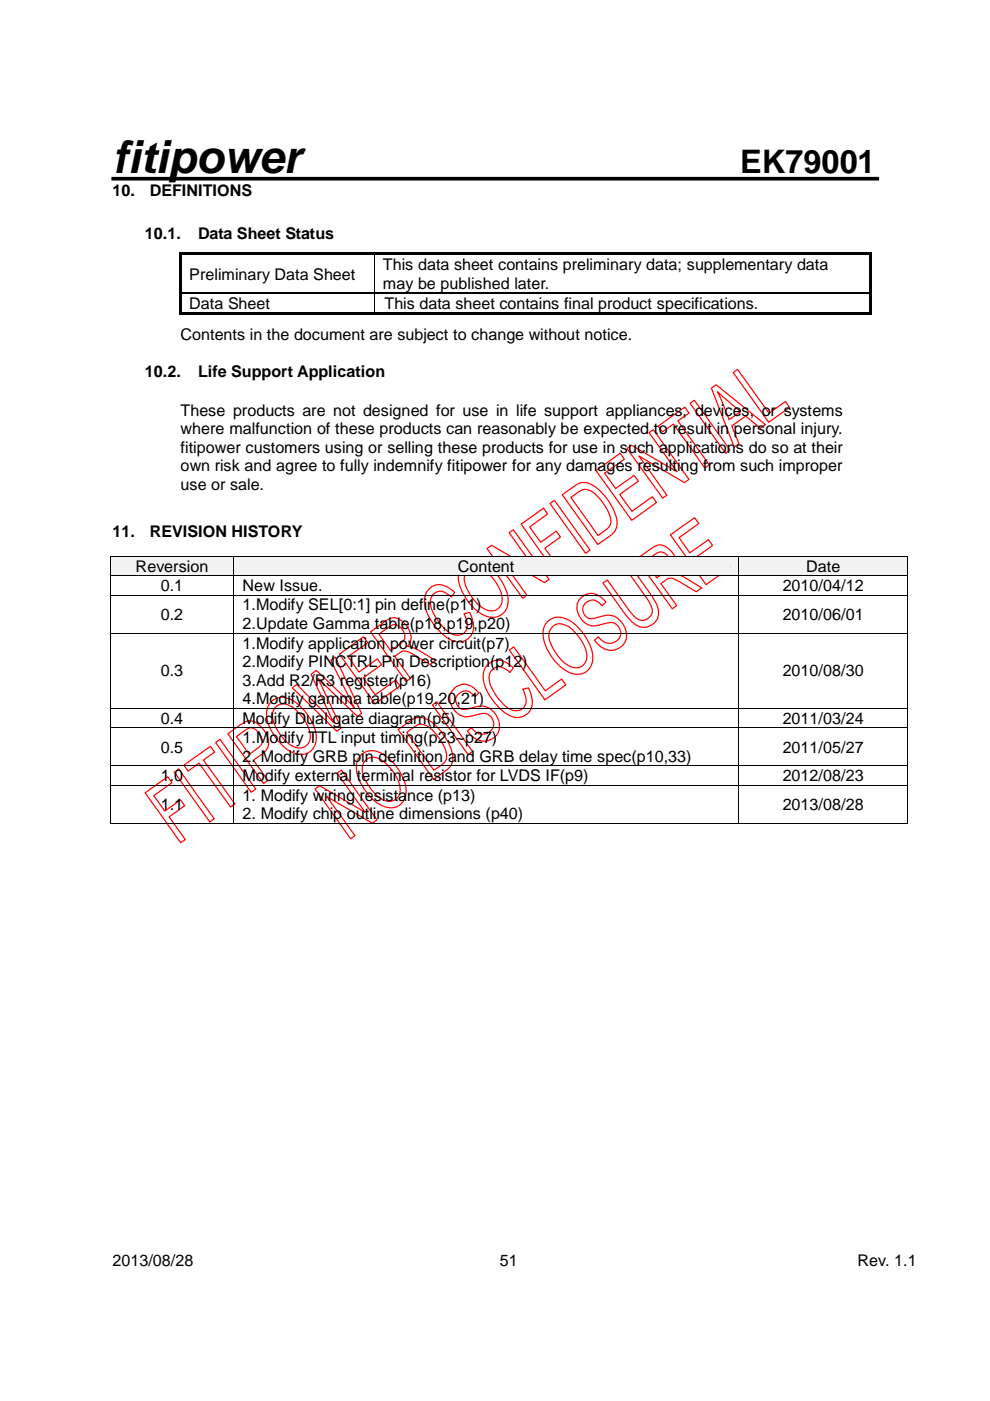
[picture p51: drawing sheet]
<svg xmlns="http://www.w3.org/2000/svg" width="210mm" height="297mm" viewBox="0 0 210 297" stroke-linecap="round" stroke-linejoin="round" font-family="sans-serif">
<defs><g id="words">
<text font-size="9.6" x="23.9" y="36.6">fitipower</text>
<text font-size="6.9" x="156.9" y="36.6">EK79001</text>
<g font-size="3.4">
<text x="23.9" y="41.7">10.</text>
<text x="31.7" y="41.7">DEFINITIONS</text>
<text x="30.7" y="50.7">10.1.</text>
<text x="42" y="50.7">Data Sheet Status</text>
<text x="40.1" y="59.3">Preliminary Data Sheet</text>
<text x="81.2" y="57.3">This data sheet contains preliminary data; supplementary data</text>
<text x="40.1" y="65.5">Data Sheet</text>
<text x="81.2" y="61.3">may be published later.</text>
<text x="81.5" y="65.5">This data sheet contains final product specifications.</text>
<text x="38.3" y="72">Contents in the document are subject to change without notice.</text>
<text x="30.7" y="79.9">10.2.</text>
<text x="42" y="79.9">Life Support Application</text>
<text x="38.3" y="88.1">These products are not designed for use in life support appliances, devices, or systems</text>
<text x="38.3" y="92.1">where malfunction of these products can reasonably be expected to result in personal injury.</text>
<text x="38.3" y="96">fitipower customers using or selling these products for use in such applications do so at their</text>
<text x="38.3" y="99.9">own risk and agree to fully indemnify fitipower for any damages resulting from such improper</text>
<text x="38.3" y="103.9">use or sale.</text>
<text x="23.9" y="113.9">11.</text>
<text x="31.8" y="113.9">REVISION HISTORY</text>
<text x="28.7" y="121.2">Reversion</text>
<text x="34.1" y="125.3">0.1</text>
<text x="51.4" y="125.3">New Issue.</text>
<text x="97.1" y="121.2">Content</text>
<text x="166" y="125.3">2010/04/12</text>
<text x="170.9" y="121.2">Date</text>
<text x="34.1" y="131.4">0.2</text>
<text x="51.4" y="129.4">1.Modify SEL[0:1] pin define(p11)</text>
<text x="166" y="131.4">2010/06/01</text>
<text x="51.4" y="133.4">2.Update Gamma table(p18,p19,p20)</text>
<text x="51.4" y="137.5">1.Modify application power circuit(p7)</text>
<text x="34.1" y="143.4">0.3</text>
<text x="51.4" y="141.4">2.Modify PINCTRL Pin Description(p12)</text>
<text x="166" y="143.4">2010/08/30</text>
<text x="51.4" y="145.4">3.Add R2/R3 register(p16)</text>
<text x="51.4" y="149.4">4.Modify gamma table(p19,20,21)</text>
<text x="34.1" y="153.5">0.4</text>
<text x="51.4" y="153.5">Modify Dual gate diagram(p5)</text>
<text x="166" y="153.5">2011/03/24</text>
<text x="34.1" y="159.6">0.5</text>
<text x="51.4" y="157.6">1.Modify TTL input timing(p23~p27)</text>
<text x="51.4" y="161.5">2. Modify GRB pin definition and GRB delay time spec(p10,33)</text>
<text x="166" y="159.6">2011/05/27</text>
<text x="34.1" y="165.7">1.0</text>
<text x="51.4" y="165.7">Modify external terminal resistor for LVDS IF(p9)</text>
<text x="166" y="165.7">2012/08/23</text>
<text x="34.1" y="171.7">1.1</text>
<text x="51.4" y="169.8">1. Modify wiring resistance (p13)</text>
<text x="51.4" y="173.7">2. Modify chip outline dimensions (p40)</text>
<text x="166" y="171.7">2013/08/28</text>
<text x="23.9" y="268.5">2013/08/28</text>
<text x="106" y="268.5">51</text>
<text x="181.8" y="268.5">Rev. 1.1</text>
</g>
</g></defs>
<path d="M23.6 37.9h162.8" fill="none" stroke="#000" stroke-width=".77" stroke-linecap="butt"/>
<g fill="#fff">
<path d="M30.8 168.1l4.8-3.4 .8 1.2-3.8 2.8 2.3 3.3 3.4-2.4 .9 1.2-3.3 2.4 3.4 4.8-1 .7z" fill-rule="evenodd"/>
<path d="M37 163.7l.9-.7 7.5 10.6-.9 .7z" fill-rule="evenodd"/>
<path d="M39 162.2l5.6-4 .9 1.3-2.4 1.7 6.7 9.3-.9 .6-6.7-9.3-2.3 1.7z" fill-rule="evenodd"/>
<path d="M45.7 157.4l1-.6 7.5 10.5-.9 .7z" fill-rule="evenodd"/>
<path d="M48.3 155.6l1.8-1.3a4.1 4.1 0 0 1 3.6-1.4 5.2 5.2 0 0 1 3.1 5.4 7.9 7.9 0 0 1-3.1 2.9l3.1 4.3-.9 .6zM50.1 156.2l2.7 3.7 .4-.2a6.1 6.1 0 0 0 2.3-2.2 3.1 3.1 0 0 0-2.4-3.2 9 9 0 0 0-3 1.9z" fill-rule="evenodd"/>
<path d="M57.4 148.9a3.9 3.9 0 0 1 5.3 .1 10.5 10.5 0 0 1 4.4 7.6 3.3 3.3 0 0 1-5 3 10.8 10.8 0 0 1-5.6-7.9 3.7 3.7 0 0 1 .9-2.8zM58.4 150a3.9 3.9 0 0 0 .2 4.5 7 7 0 0 0 4.8 4.1 2.42 2.42 0 0 0 2.3-3.2 9.1 9.1 0 0 0-4.9-6.1h-1.4z" fill-rule="evenodd"/>
<path d="M62 145.8l.9-.7 7.9 8.1-4.8-10.2 1.1-.8 5.8 5.5 2.2 2.4-5-10.1 1-.7 5.6 12-.9 .6-8.4-8.1 4.9 10.5-.9 .7z" fill-rule="evenodd"/>
<path d="M72 138.7l5.1-3.7 .9 1.3-4.2 2.9 2.3 3.3 3.9-2.8 .5 .6 .4 .6-3.9 2.8 2.5 3.6 4.4-3.1 .9 1.3-5.3 3.7z" fill-rule="evenodd"/>
<path d="M78.6 133.9l1-.7a10.4 10.4 0 0 1 3.8-2.2 4.4 4.4 0 0 1 3.7 4.9l-.7 1.2a8.9 8.9 0 0 1 4.3 1.9l1.6 1-1.1 .9-3.7-2.2a2.23 2.23 0 0 0-3.3 .1l-.5 .3 3.3 4.7-.9 .7zM80.3 134.5l2.5 3.5 .4-.3a6.5 6.5 0 0 0 2.6-2.3 2.53 2.53 0 0 0-2.5-2.9z" fill-rule="evenodd"/>
<path d="M91 124.8a3.3 3.3 0 0 1 4.5 .1l.9 .7-.7 1a2.74 2.74 0 0 0-3.5-.9 3.1 3.1 0 0 0-.4 4.2l.5 .8a8.6 8.6 0 0 0 4 3.9 2.14 2.14 0 0 0 2.3-.6 2.14 2.14 0 0 0 .4-2.3l-.6-1.6 1.2-.3a4.6 4.6 0 0 1 0 5.3 3.8 3.8 0 0 1-5.3-.3 10.8 10.8 0 0 1-4.3-7.6l.3-1.3z" fill-rule="evenodd"/>
<path d="M98.1 119.8a4.2 4.2 0 0 1 5.7 .4 10.7 10.7 0 0 1 3.9 7.4 3.4 3.4 0 0 1-5.4 2.7 10.8 10.8 0 0 1-5.1-8.4 3.3 3.3 0 0 1 .9-2.1zM99.1 120.9a3.5 3.5 0 0 0-.1 3.9 8.2 8.2 0 0 0 4.6 4.6 2.4 2.4 0 0 0 2.8-3.1 8.9 8.9 0 0 0-5-6l-.4-.1a2.21 2.21 0 0 0-1.9 .7z" fill-rule="evenodd"/>
<path d="M103.3 116.3l.9-.7 9.7 5.6-6-8.3 .9-.6 7.6 10.6-1 .6-9.6-5.6 5.9 8.3-.9 .6z" fill-rule="evenodd"/>
<path d="M110.5 111.1l4.7-3.4 .9 1.3-3.8 2.7 2.3 3.3 3.3-2.4 .9 1.3-3.3 2.3 3.5 4.8-1 .7z" fill-rule="evenodd"/>
<path d="M116.6 106.8l1-.7 7.5 10.5-.9 .7z" fill-rule="evenodd"/>
<path d="M119.2 104.9l1.2-.9a7 7 0 0 1 3.4-1.7 7.4 7.4 0 0 1 5 3.6l1.1 1.9a4.6 4.6 0 0 1 .2 5.1l-3.4 2.5zM121 105.5l5.8 8 .6-.4a3.5 3.5 0 0 0 2.1-2.4 9.4 9.4 0 0 0-4.6-6.8 2.65 2.65 0 0 0-3 .9z" fill-rule="evenodd"/>
<path d="M126.4 99.8l5.1-3.7 .9 1.3-4.2 2.9 2.3 3.3 4-2.8 .4 .6 .4 .6-3.9 2.8 2.2 3.1 .4 .5 4.3-3.1 .9 1.3-5.3 3.7z" fill-rule="evenodd"/>
<path d="M132.9 95.1l1-.7 9.7 5.6-6-8.3 .9-.6 7.6 10.5-1 .7-9.6-5.6 5.9 8.3-.9 .6z" fill-rule="evenodd"/>
<path d="M139.6 90.3l5.6-4 .9 1.3-2.4 1.6 6.7 9.4-1 .6-6.6-9.3-2.3 1.7z" fill-rule="evenodd"/>
<path d="M146.3 85.5l.9-.6 7.6 10.5-1 .7z" fill-rule="evenodd"/>
<path d="M150.8 82.3l1-.7 10.5 8.4-1.1 .8-3.1-2.6-1.5 1.1-1.4 1 1.5 3.8-1 .7zM152.1 83.1l2.5 5.9 2.4-1.7z" fill-rule="evenodd"/>
<path d="M155.4 79l1-.7 6.7 9.3 3.4-2.5 .9 1.3-4.4 3.1z" fill-rule="evenodd"/>
<path d="M66.8 167.3l1-.7 9.6 5.6-5.9-8.3 .9-.6 7.5 10.5-.9 .7-9.7-5.6 6 8.3-1 .6z" fill-rule="evenodd"/>
<path d="M76.5 160.1a3.9 3.9 0 0 1 5.3 .2 10.5 10.5 0 0 1 4.3 7.6 3.3 3.3 0 0 1-5 3 10.5 10.5 0 0 1-5.5-8.6 3.2 3.2 0 0 1 .9-2.2zM77.4 161.3a3.5 3.5 0 0 0 0 3.9 8.4 8.4 0 0 0 4.5 4.6 2.4 2.4 0 0 0 2.9-3.1 9 9 0 0 0-5-6.1h-.4a2.2 2.2 0 0 0-2 .7z" fill-rule="evenodd"/>
<path d="M84.4 154.7l1.2-.9a6.6 6.6 0 0 1 3.4-1.7 7.2 7.2 0 0 1 5 3.6 7.9 7.9 0 0 1 1.9 5.9 4.3 4.3 0 0 1-2.3 2.4l-1.7 1.3zM86.2 155.3l5.8 8 .6-.4a3.5 3.5 0 0 0 2.1-2.4 9.5 9.5 0 0 0-3.9-6.4 2.38 2.38 0 0 0-3.4 .3z" fill-rule="evenodd"/>
<path d="M91.7 149.5l.9-.7 7.6 10.5-.9 .7z" fill-rule="evenodd"/>
<path d="M96.3 146a3.2 3.2 0 0 1 4.9 .6l.3 .3-.8 .8a2.22 2.22 0 0 0-3.2-.8 1.93 1.93 0 0 0-.6 2.6 1.93 1.93 0 0 0 2.5 .8 5.3 5.3 0 0 1 4-.3 4.3 4.3 0 0 1 2 5.7 3.5 3.5 0 0 1-5.7 .1l-.6-.8 .8-.7a2.58 2.58 0 0 0 2.4 1.4 2.58 2.58 0 0 0 2.3-1.7 2.29 2.29 0 0 0-.8-2.3 2.29 2.29 0 0 0-2.6-.2 4.1 4.1 0 0 1-4.1-.2 3.9 3.9 0 0 1-1.3-4.7z" fill-rule="evenodd"/>
<path d="M103.5 140.8a3.3 3.3 0 0 1 4.5 .1l.8 .7-.7 1a2.77 2.77 0 0 0-3.4-.9 2.85 2.85 0 0 0-.6 3.7 10.5 10.5 0 0 0 4.3 5.1 2.18 2.18 0 0 0 2.5-.3 2.18 2.18 0 0 0 .6-2.5l-.7-1.6 1.3-.3a5.3 5.3 0 0 1 .3 4.9 3.5 3.5 0 0 1-5.2 .5 11.7 11.7 0 0 1-4.8-7.5l.3-1.8z" fill-rule="evenodd"/>
<path d="M108 137.8l.9-.6 6.7 9.3 3.5-2.5 .9 1.2-4.5 3.2z" fill-rule="evenodd"/>
<path d="M116.1 131.8a4.2 4.2 0 0 1 5.7 .5 10 10 0 0 1 3.8 7.8 3.4 3.4 0 0 1-5.3 2.3 10.6 10.6 0 0 1-5.2-8.4 3.3 3.3 0 0 1 1-2.2zM117 133a3.4 3.4 0 0 0 0 3.9 8.1 8.1 0 0 0 4.5 4.6 2.39 2.39 0 0 0 2.9-3.1 9.4 9.4 0 0 0-4.6-5.9l-.8-.2a2.09 2.09 0 0 0-2 .7z" fill-rule="evenodd"/>
<path d="M123.2 126.7a3.1 3.1 0 0 1 4.7 .3l.6 .7-.9 .7a2.18 2.18 0 0 0-2-1.2 2.18 2.18 0 0 0-2 1.4 1.98 1.98 0 0 0 .6 2.1 1.98 1.98 0 0 0 2.1 .3 5 5 0 0 1 4.3-.1 4.3 4.3 0 0 1 1.8 5.5 3.5 3.5 0 0 1-5.7 .1l-.7-.7 .8-.8a2.63 2.63 0 0 0 4.5 .3 2.27 2.27 0 0 0-.4-2.7 2.27 2.27 0 0 0-2.7-.4 4.1 4.1 0 0 1-4.2-.2 3.7 3.7 0 0 1-1.1-5z" fill-rule="evenodd"/>
<path d="M127.8 123.6l1-.6 3.4 4.7a11 11 0 0 0 3.2 3.7 2.13 2.13 0 0 0 2.5-.7 2.13 2.13 0 0 0 0-2.6l-5.4-7.8 .9-.7 3.9 5.5a8.7 8.7 0 0 1 2.3 5.1 3.2 3.2 0 0 1-2.5 2.7 3.2 3.2 0 0 1-3.4-1.3l-1.5-1.8z" fill-rule="evenodd"/>
<path d="M135 118.5l1.6-1.1a6.7 6.7 0 0 1 3.5-1.9 4.6 4.6 0 0 1 3.4 5l-.7 1.2a7.5 7.5 0 0 1 3.8 1.6l2.2 1.3-1.2 .9a21.7 21.7 0 0 0-5.4-2.9 3.6 3.6 0 0 0-2.1 1.1l3.4 4.7-1 .7zM136.8 119l2.5 3.5 .8-.6a4.7 4.7 0 0 0 2.1-2 2.55 2.55 0 0 0-2.4-2.8z" fill-rule="evenodd"/>
<path d="M142.2 113.4l5.1-3.6 .9 1.2-4.2 3 2.3 3.2 3.9-2.8 .7 .9 .2 .4-3.9 2.7 2.5 3.6 4.4-3 .9 1.2-5.3 3.8z" fill-rule="evenodd"/>
</g>
<g fill="none" stroke="#f00" stroke-width=".26">
<path d="M155.4 79l1-.7 6.7 9.3 3.4-2.5 .9 1.3-4.4 3.1zM126.4 99.8l5.1-3.7 .9 1.3-4.2 2.9 2.3 3.3 4-2.8 .4 .6 .4 .6-3.9 2.8 2.2 3.1 .4 .5 4.3-3.1 .9 1.3-5.3 3.7zM132.9 95.1l1-.7 9.7 5.6-6-8.3 .9-.6 7.6 10.5-1 .7-9.6-5.6 5.9 8.3-.9 .6zM139.6 90.3l5.6-4 .9 1.3-2.4 1.6 6.7 9.4-1 .6-6.6-9.3-2.3 1.7zM146.3 85.5l.9-.6 7.6 10.5-1 .7zM150.8 82.3l1-.7 10.5 8.4-1.1 .8-3.1-2.6-1.5 1.1-1.4 1 1.5 3.8-1 .7zM152.1 83.1l4.9 4.2-2.4 1.7zM98.1 119.8a4.2 4.2 0 0 1 5.7 .4 10.7 10.7 0 0 1 3.9 7.4 3.4 3.4 0 0 1-5.4 2.7 10.8 10.8 0 0 1-5.1-8.4 3.3 3.3 0 0 1 .9-2.1zM103.3 116.3l.9-.7 9.7 5.6-6-8.3 .9-.6 7.6 10.6-1 .6-9.6-5.6 5.9 8.3-.9 .6zM110.5 111.1l4.7-3.4 .9 1.3-3.8 2.7 2.3 3.3 3.3-2.4 .9 1.3-3.3 2.3 3.5 4.8-1 .7zM116.6 106.8l1-.7 7.5 10.5-.9 .7zM119.2 104.9l1.2-.9a7 7 0 0 1 3.4-1.7 7.4 7.4 0 0 1 5 3.6l1.1 1.9a4.6 4.6 0 0 1 .2 5.1l-3.4 2.5z"/>
<path d="M121 105.5l.6-.5a3.9 3.9 0 0 1 2.9-1.2 8.4 8.4 0 0 1 4.4 4.6 3.2 3.2 0 0 1 .2 3.3l-2.3 1.8zM135 118.5l1.6-1.1a6.7 6.7 0 0 1 3.5-1.9 4.6 4.6 0 0 1 3.4 5l-.7 1.2a7.5 7.5 0 0 1 3.8 1.6l2.2 1.3-1.2 .9a21.7 21.7 0 0 0-5.4-2.9 3.6 3.6 0 0 0-2.1 1.1l3.4 4.7-1 .7zM136.8 119l1.8-1.3a2.02 2.02 0 0 1 3.4 .9 1.77 1.77 0 0 1-.7 2.5l-2 1.4zM142.2 113.4l5.1-3.6 .9 1.2-4.2 3 2.3 3.2 3.9-2.8 .7 .9 .2 .4-3.9 2.7 2.5 3.6 4.4-3 .9 1.2-5.3 3.8zM72 138.7l5.1-3.7 .9 1.3-4.2 2.9 2.3 3.3 3.9-2.8 .5 .6 .4 .6-3.9 2.8 2.5 3.6 4.4-3.1 .9 1.3-5.3 3.7zM78.6 133.9l1-.7a10.4 10.4 0 0 1 3.8-2.2 4.4 4.4 0 0 1 3.7 4.9l-.7 1.2a8.9 8.9 0 0 1 4.3 1.9l1.6 1-1.1 .9-3.7-2.2a2.23 2.23 0 0 0-3.3 .1l-.5 .3 3.3 4.7-.9 .7zM80.3 134.5l1.8-1.3a2.1 2.1 0 0 1 2.2-.6 2.1 2.1 0 0 1 1.4 1.7 2.04 2.04 0 0 1-1.3 2.5l-1.6 1.2zM91 124.8a3.3 3.3 0 0 1 4.5 .1l.9 .7-.7 1a2.74 2.74 0 0 0-3.5-.9 3.1 3.1 0 0 0-.4 4.2l.5 .8a8.6 8.6 0 0 0 4 3.9 2.14 2.14 0 0 0 2.3-.6 2.14 2.14 0 0 0 .4-2.3l-.6-1.6 1.2-.3a4.6 4.6 0 0 1 0 5.3 3.8 3.8 0 0 1-5.3-.3 10.8 10.8 0 0 1-4.3-7.6l.3-1.3zM99.1 120.9a2.85 2.85 0 0 1 3.9 .2 9.1 9.1 0 0 1 3.5 6.2 2.4 2.4 0 0 1-1.5 2.1 2.4 2.4 0 0 1-2.5-.4 9.8 9.8 0 0 1-4.1-6.2 2.83 2.83 0 0 1 .7-1.9zM108 137.8l.9-.6 6.7 9.3 3.5-2.5 .9 1.2-4.5 3.2zM116.1 131.8a4.2 4.2 0 0 1 5.7 .5 10 10 0 0 1 3.8 7.8 3.4 3.4 0 0 1-5.3 2.3 10.6 10.6 0 0 1-5.2-8.4 3.3 3.3 0 0 1 1-2.2zM117 133a2.99 2.99 0 0 1 4.3 .4 9.8 9.8 0 0 1 3.1 5.5 2.43 2.43 0 0 1-1.2 2.4 2.43 2.43 0 0 1-2.7-.2 9.8 9.8 0 0 1-4.1-6.2 2.62 2.62 0 0 1 .6-1.9z"/>
<path d="M123.2 126.7a3.1 3.1 0 0 1 4.7 .3l.6 .7-.9 .7a2.18 2.18 0 0 0-2-1.2 2.18 2.18 0 0 0-2 1.4 1.98 1.98 0 0 0 .6 2.1 1.98 1.98 0 0 0 2.1 .3 5 5 0 0 1 4.3-.1 4.3 4.3 0 0 1 1.8 5.5 3.5 3.5 0 0 1-5.7 .1l-.7-.7 .8-.8a2.63 2.63 0 0 0 4.5 .3 2.27 2.27 0 0 0-.4-2.7 2.27 2.27 0 0 0-2.7-.4 4.1 4.1 0 0 1-4.2-.2 3.7 3.7 0 0 1-1.1-5zM127.8 123.6l1-.6 3.4 4.7a11 11 0 0 0 3.2 3.7 2.13 2.13 0 0 0 2.5-.7 2.13 2.13 0 0 0 0-2.6l-5.4-7.8 .9-.7 3.9 5.5a8.7 8.7 0 0 1 2.3 5.1 3.2 3.2 0 0 1-2.5 2.7 3.2 3.2 0 0 1-3.4-1.3l-1.5-1.8zM45.7 157.4l1-.6 7.5 10.5-.9 .7zM48.3 155.6l1.8-1.3a4.1 4.1 0 0 1 3.6-1.4 5.2 5.2 0 0 1 3.1 5.4 7.9 7.9 0 0 1-3.1 2.9l3.1 4.3-.9 .6zM50.1 156.2l.8-.6a4.4 4.4 0 0 1 2.5-1.3 3.2 3.2 0 0 1 2.1 3.2 6.8 6.8 0 0 1-2.7 2.4zM57.4 148.9a3.9 3.9 0 0 1 5.3 .1 10.5 10.5 0 0 1 4.4 7.6 3.3 3.3 0 0 1-5 3 10.8 10.8 0 0 1-5.6-7.9 3.7 3.7 0 0 1 .9-2.8zM58.4 150a2.94 2.94 0 0 1 4.2 .4 9 9 0 0 1 3.2 5.9 2.4 2.4 0 0 1-1.4 2.2 2.4 2.4 0 0 1-2.6-.4 9.5 9.5 0 0 1-4-6.2 2.58 2.58 0 0 1 .6-1.9zM62 145.8l.9-.7 7.9 8.1-4.8-10.2 1.1-.8 5.8 5.5 2.2 2.4-5-10.1 1-.7 5.6 12-.9 .6-8.4-8.1 4.9 10.5-.9 .7zM84.4 154.7l1.2-.9a6.6 6.6 0 0 1 3.4-1.7 7.2 7.2 0 0 1 5 3.6 7.9 7.9 0 0 1 1.9 5.9 4.3 4.3 0 0 1-2.3 2.4l-1.7 1.3zM86.2 155.3l.6-.5a4.7 4.7 0 0 1 2.6-1.3 5.7 5.7 0 0 1 3.6 2.9 5.9 5.9 0 0 1 1.6 4.6 7.3 7.3 0 0 1-2.6 2.3zM91.7 149.5l.9-.7 7.6 10.5-.9 .7zM96.3 146a3.2 3.2 0 0 1 4.9 .6l.3 .3-.8 .8a2.22 2.22 0 0 0-3.2-.8 1.93 1.93 0 0 0-.6 2.6 1.93 1.93 0 0 0 2.5 .8 5.3 5.3 0 0 1 4-.3 4.3 4.3 0 0 1 2 5.7 3.5 3.5 0 0 1-5.7 .1l-.6-.8 .8-.7a2.58 2.58 0 0 0 2.4 1.4 2.58 2.58 0 0 0 2.3-1.7 2.29 2.29 0 0 0-.8-2.3 2.29 2.29 0 0 0-2.6-.2 4.1 4.1 0 0 1-4.1-.2 3.9 3.9 0 0 1-1.3-4.7z"/>
<path d="M103.5 140.8a3.3 3.3 0 0 1 4.5 .1l.8 .7-.7 1a2.77 2.77 0 0 0-3.4-.9 2.85 2.85 0 0 0-.6 3.7 10.5 10.5 0 0 0 4.3 5.1 2.18 2.18 0 0 0 2.5-.3 2.18 2.18 0 0 0 .6-2.5l-.7-1.6 1.3-.3a5.3 5.3 0 0 1 .3 4.9 3.5 3.5 0 0 1-5.2 .5 11.7 11.7 0 0 1-4.8-7.5l.3-1.8zM30.8 168.1l4.8-3.4 .8 1.2-3.8 2.8 2.3 3.3 3.4-2.4 .9 1.2-3.3 2.4 3.4 4.8-1 .7zM37 163.7l.9-.7 7.5 10.6-.9 .7zM39 162.2l5.6-4 .9 1.3-2.4 1.7 6.7 9.3-.9 .6-6.7-9.3-2.3 1.7zM66.8 167.3l1-.7 9.6 5.6-5.9-8.3 .9-.6 7.5 10.5-.9 .7-9.7-5.6 6 8.3-1 .6zM76.5 160.1a3.9 3.9 0 0 1 5.3 .2 10.5 10.5 0 0 1 4.3 7.6 3.3 3.3 0 0 1-5 3 10.5 10.5 0 0 1-5.5-8.6 3.2 3.2 0 0 1 .9-2.2zM77.4 161.3a2.94 2.94 0 0 1 4.3 .4 9 9 0 0 1 3.1 5.9 2.4 2.4 0 0 1-1.4 2.2 2.4 2.4 0 0 1-2.5-.4 9.9 9.9 0 0 1-4.1-6.2 2.73 2.73 0 0 1 .6-1.9z"/>
</g>
<g fill="#000">
<path d="M38 53.6h.5v.5h-.5zM38.5 53.6h40.9v.5h-40.9zM79.4 54.1h.2zM79.4 53.6h.4v.5h-.4zM79.8 53.6h104.5v.5h-104.5zM184.3 53.6h.5v.5h-.5zM38 54.1h.5v8h-.5zM38 62.1h.5v.2h-.5zM38 62.3h.5v3.9h-.5zM38 66.2h.5v.5h-.5zM38.5 66.2h40.9v.5h-40.9zM79.4 62.1h.2v.2h-.2z"/>
<path d="M79.4 66.2h.4v.5h-.4zM79.8 66.2h104.5v.5h-104.5zM184.3 54.1h.5v8h-.5zM184.3 62.1h.5v.2h-.5zM184.3 62.3h.5v3.9h-.5zM184.3 66.2h.5v.5h-.5z"/>
</g>
<path d="M79.5 54.1v8M79.5 62.3v3.9" fill="none" stroke="#000" stroke-width=".21"/>
<path d="M38.5 62.2h40.9M79.6 62.2h104.7" fill="none" stroke="#000" stroke-width=".25"/>
<g fill="#f2f2f2">
<path d="M23.5 118h26v4h-26z"/>
<path d="M25.2 118h22.5v4h-22.5z"/>
<path d="M49.7 118h106.9v4h-106.9z"/>
<path d="M51.4 118h103.4v4h-103.4z"/>
<path d="M156.8 118h35.6v4h-35.6z"/>
<path d="M158.5 118h32.1v4h-32.1z"/>
</g>
<g fill="#000">
<path d="M23.3 117.9h.2v.1h-.2zM49.5 117.9h.2v.1h-.2zM156.6 117.9h.2v.1h-.2zM192.4 117.9l.1 .1zM23.3 122h.2v.1h-.2zM23.3 126.1l.2 .1zM23.3 134.2h.2v.1h-.2zM49.5 122h.2v.1h-.2zM49.5 126.1l.2 .1zM49.5 134.2h.2v.1h-.2zM156.6 122h.2v.1h-.2zM156.6 126.1l.2 .1z"/>
<path d="M156.6 134.2h.2v.1h-.2zM192.4 122l.1 .1zM192.4 126.1l.1 .1zM192.4 134.2l.1 .1zM23.3 150.1h.2v.2h-.2zM23.3 154.2h.2v.2h-.2zM49.5 150.1h.2v.2h-.2zM49.5 154.2h.2v.2h-.2zM156.6 150.1h.2v.2h-.2zM156.6 154.2h.2v.2h-.2zM192.4 150.1l.1 .2zM192.4 154.2l.1 .2z"/>
<path d="M23.3 162.3h.2v.2h-.2zM23.3 166.4h.2v.2h-.2zM23.3 174.5h.2v.2h-.2zM49.5 162.3h.2v.2h-.2zM49.5 166.4h.2v.2h-.2zM49.5 174.5h.2v.2h-.2zM156.6 162.3h.2v.2h-.2zM156.6 166.4h.2v.2h-.2zM156.6 174.5h.2v.2h-.2zM192.4 162.3l.1 .2zM192.4 166.4l.1 .2zM192.4 174.5l.1 .2z"/>
</g>
<g fill="none" stroke="#000" stroke-width=".21">
<path d="M23.4 118v4M23.5 117.9h26M49.6 118v4M49.7 117.9h106.9M156.7 118v4M156.8 117.9h35.6M192.4 118v4M23.4 122.1v4M23.4 126.2v8M23.4 134.3v15.8M23.5 122h26M23.5 126.2h26"/>
<path d="M23.5 134.2h26M49.6 122.1v4M49.6 126.2v8M49.6 134.3v15.8M49.7 122h106.9M49.7 126.2h106.9M49.7 134.2h106.9M156.7 122.1v4M156.7 126.2v8M156.7 134.3v15.8M156.8 122h35.6M156.8 126.2h35.6"/>
<path d="M156.8 134.2h35.6M192.4 122.1v4M192.4 126.2v8M192.4 134.3v15.8M23.4 150.3v3.9M23.4 154.4v7.9M23.5 150.2h26M23.5 154.3h26M49.6 150.3v3.9M49.6 154.4v7.9M49.7 150.2h106.9M49.7 154.3h106.9"/>
<path d="M156.7 150.3v3.9M156.7 154.4v7.9M156.8 150.2h35.6M156.8 154.3h35.6M192.4 150.3v3.9M192.4 154.4v7.9M23.4 162.5v3.9M23.4 166.6v7.9M23.5 162.4h26M23.5 166.5h26M23.5 174.6h26M49.6 162.5v3.9"/>
<path d="M49.6 166.6v7.9M49.7 162.4h106.9M49.7 166.5h106.9M49.7 174.6h106.9M156.7 162.5v3.9M156.7 166.6v7.9M156.8 162.4h35.6M156.8 166.5h35.6M156.8 174.6h35.6M192.4 162.5v3.9M192.4 166.6v7.9"/>
</g>
<use href="#words"/>
</svg>
